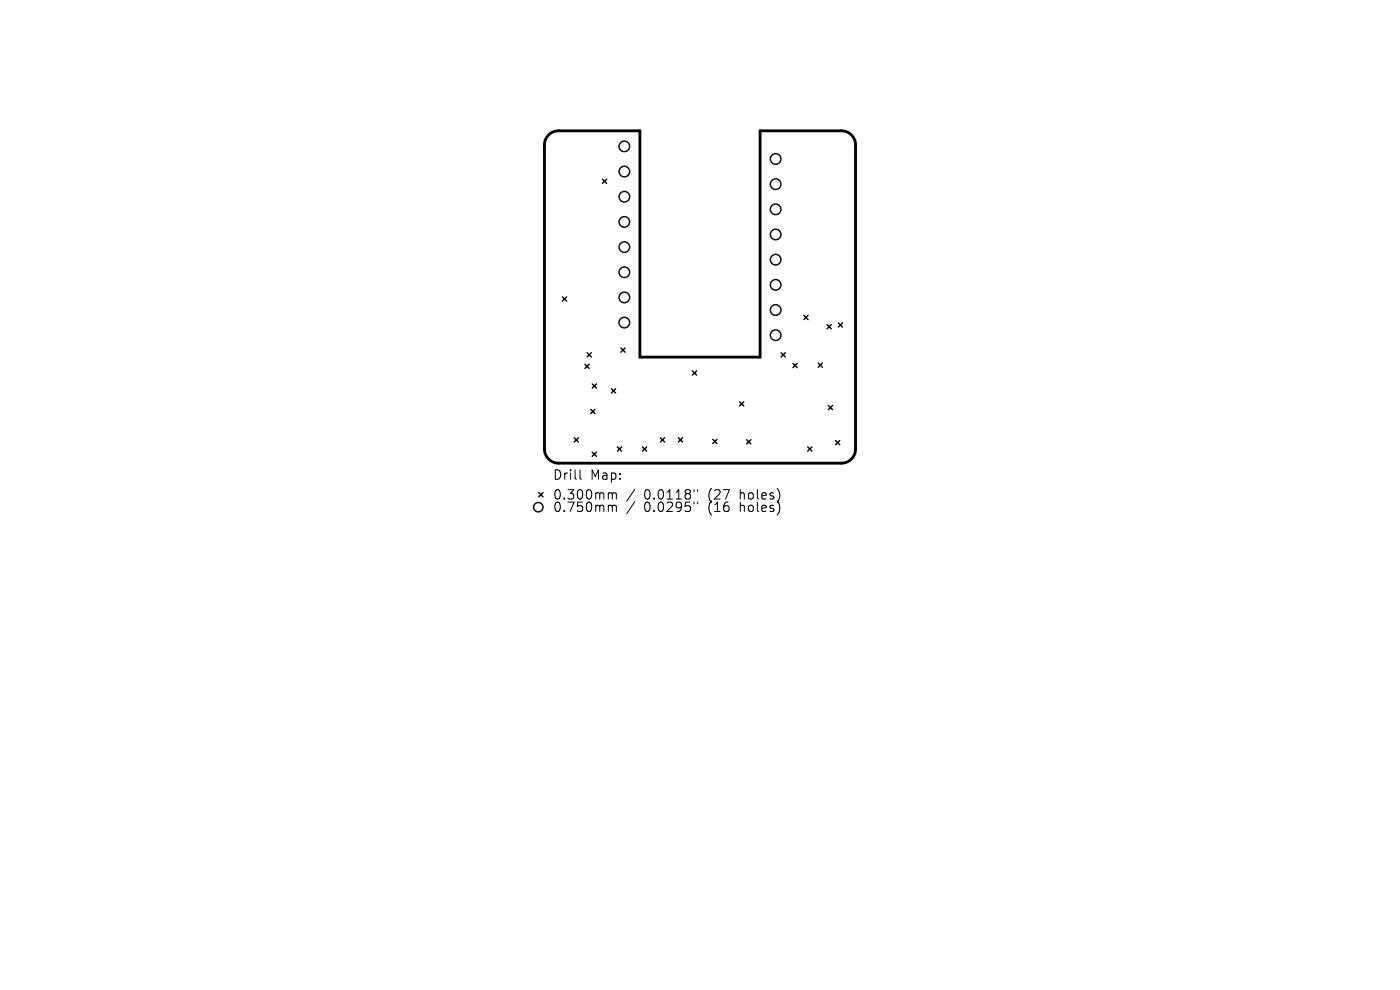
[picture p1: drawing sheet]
<svg xmlns="http://www.w3.org/2000/svg" width="297mm" height="210mm" viewBox="0 0 297 210" stroke-linecap="round" stroke-linejoin="round" font-family="sans-serif">
<defs><g id="words">
<g font-size="2.8">
<text x="117.2" y="102.1">Drill</text>
<text x="117.2" y="106.3">0.300mm</text>
<text x="125.2" y="102.1">Map:</text>
<text x="136.6" y="106.3">0.0118&quot;</text>
<text x="150.4" y="106.3">(27</text>
<text x="157.2" y="106.3">holes)</text>
<text x="117.2" y="108.9">0.750mm</text>
<text x="136.6" y="108.9">0.0295&quot;</text>
<text x="150.4" y="108.9">(16</text>
<text x="157.2" y="108.9">holes)</text>
</g>
</g></defs>
<path d="M116.4 28.6a3 3 0 0 1 2.1-.8h17.3v48h25.5v-48h17.2a3 3 0 0 1 3 3v64.5a3 3 0 0 1-3 3h-60a3 3 0 0 1-3-3v-64.5a3 3 0 0 1 .9-2.2z" fill="none" stroke="#000" stroke-width=".6"/>
<g fill="none" stroke="#000" stroke-width=".3">
<path d="M127.8 38l.9 .9M128.7 38l-.9 .9M119.3 63l.9 .9M120.2 63l-.9 .9M124.1 77.3l.9 .9M124.5 74.8l.9 .9M125 77.3l-.9 .9M125.4 74.8l-.9 .9M131.7 73.8l.9 .9M132.6 73.8l-.9 .9M146.9 78.7l.9 .9M147.8 78.7l-.9 .9"/>
<path d="M165.7 74.8l.9 .9M166.6 74.8l-.9 .9M168.2 77.1l.9 .9M169.1 77.1l-.9 .9M170.5 66.9l.9 .9M171.4 66.9l-.9 .9M173.6 77l.9 .9M174.5 77l-.9 .9M175.5 68.9l.9 .9M176.4 68.9l-.9 .9M177.9 68.5l.9 .9M178.8 68.5l-.9 .9"/>
<path d="M121.8 92.9l.9 .9M122.7 92.9l-.9 .9M125.3 86.8l.9 .9M125.6 95.9l.9 .9M125.6 81.4l.9 .9M126.2 86.8l-.9 .9M126.5 95.9l-.9 .9M126.5 81.4l-.9 .9M129.7 82.5l.9 .9M130.6 82.5l-.9 .9M131 94.8l.9 .9M131.9 94.8l-.9 .9"/>
<path d="M136.3 94.8l.9 .9M137.2 94.8l-.9 .9M140.1 92.9l.9 .9M141 92.9l-.9 .9M143.9 92.9l.9 .9M144.8 92.9l-.9 .9M151.2 93.2l.9 .9M152.1 93.2l-.9 .9M156.9 85.2l.9 .9M157.8 85.2l-.9 .9M158.4 93.3l.9 .9M159.3 93.3l-.9 .9"/>
<path d="M171.3 94.8l.9 .9M172.2 94.8l-.9 .9M175.7 86l.9 .9M176.6 86l-.9 .9M177.3 93.4l.9 .9M178.2 93.4l-.9 .9M114.3 104.5l.9 .9M115.2 104.5l-.9 .9"/>
<circle cx="132.5" cy="36.4" r="1.12"/>
<circle cx="132.5" cy="31.1" r="1.13"/>
<circle cx="164.6" cy="39.1" r="1.12"/>
<circle cx="164.6" cy="33.7" r="1.13"/>
<circle cx="132.5" cy="41.7" r="1.12"/>
<circle cx="132.5" cy="52.4" r="1.12"/>
<circle cx="132.5" cy="57.8" r="1.12"/>
<circle cx="132.5" cy="47.1" r="1.13"/>
<circle cx="164.6" cy="49.7" r="1.12"/>
<circle cx="164.6" cy="55.1" r="1.12"/>
<circle cx="164.6" cy="44.4" r="1.12"/>
<circle cx="132.5" cy="63.1" r="1.12"/>
<circle cx="132.5" cy="68.4" r="1.12"/>
<circle cx="164.6" cy="71.1" r="1.12"/>
<circle cx="164.6" cy="65.8" r="1.12"/>
<circle cx="164.6" cy="60.4" r="1.13"/>
<circle cx="114.2" cy="107.6" r="1"/>
</g>
<g fill="none" stroke="#000" stroke-width=".21">
<path d="M123 99.7v1.7l.3 .3M129.3 104.5h.3l.3 .3M129.3 107.2l.5 .1 .1 .2M129.9 104.8l.3-.3 .5 .1 .1 1.3M129.9 104.8v1.1M129.9 107.5v1M129.9 107.5l.3-.3 .5 .1 .1 1.2M134.7 103.8l-1.7 2.5M134.7 106.4l-1.7 2.6M147.2 103.9v.3M147.2 106.5v.4M148 103.9v.3"/>
<path d="M148 106.5v.4"/>
</g>
<use href="#words"/>
</svg>
